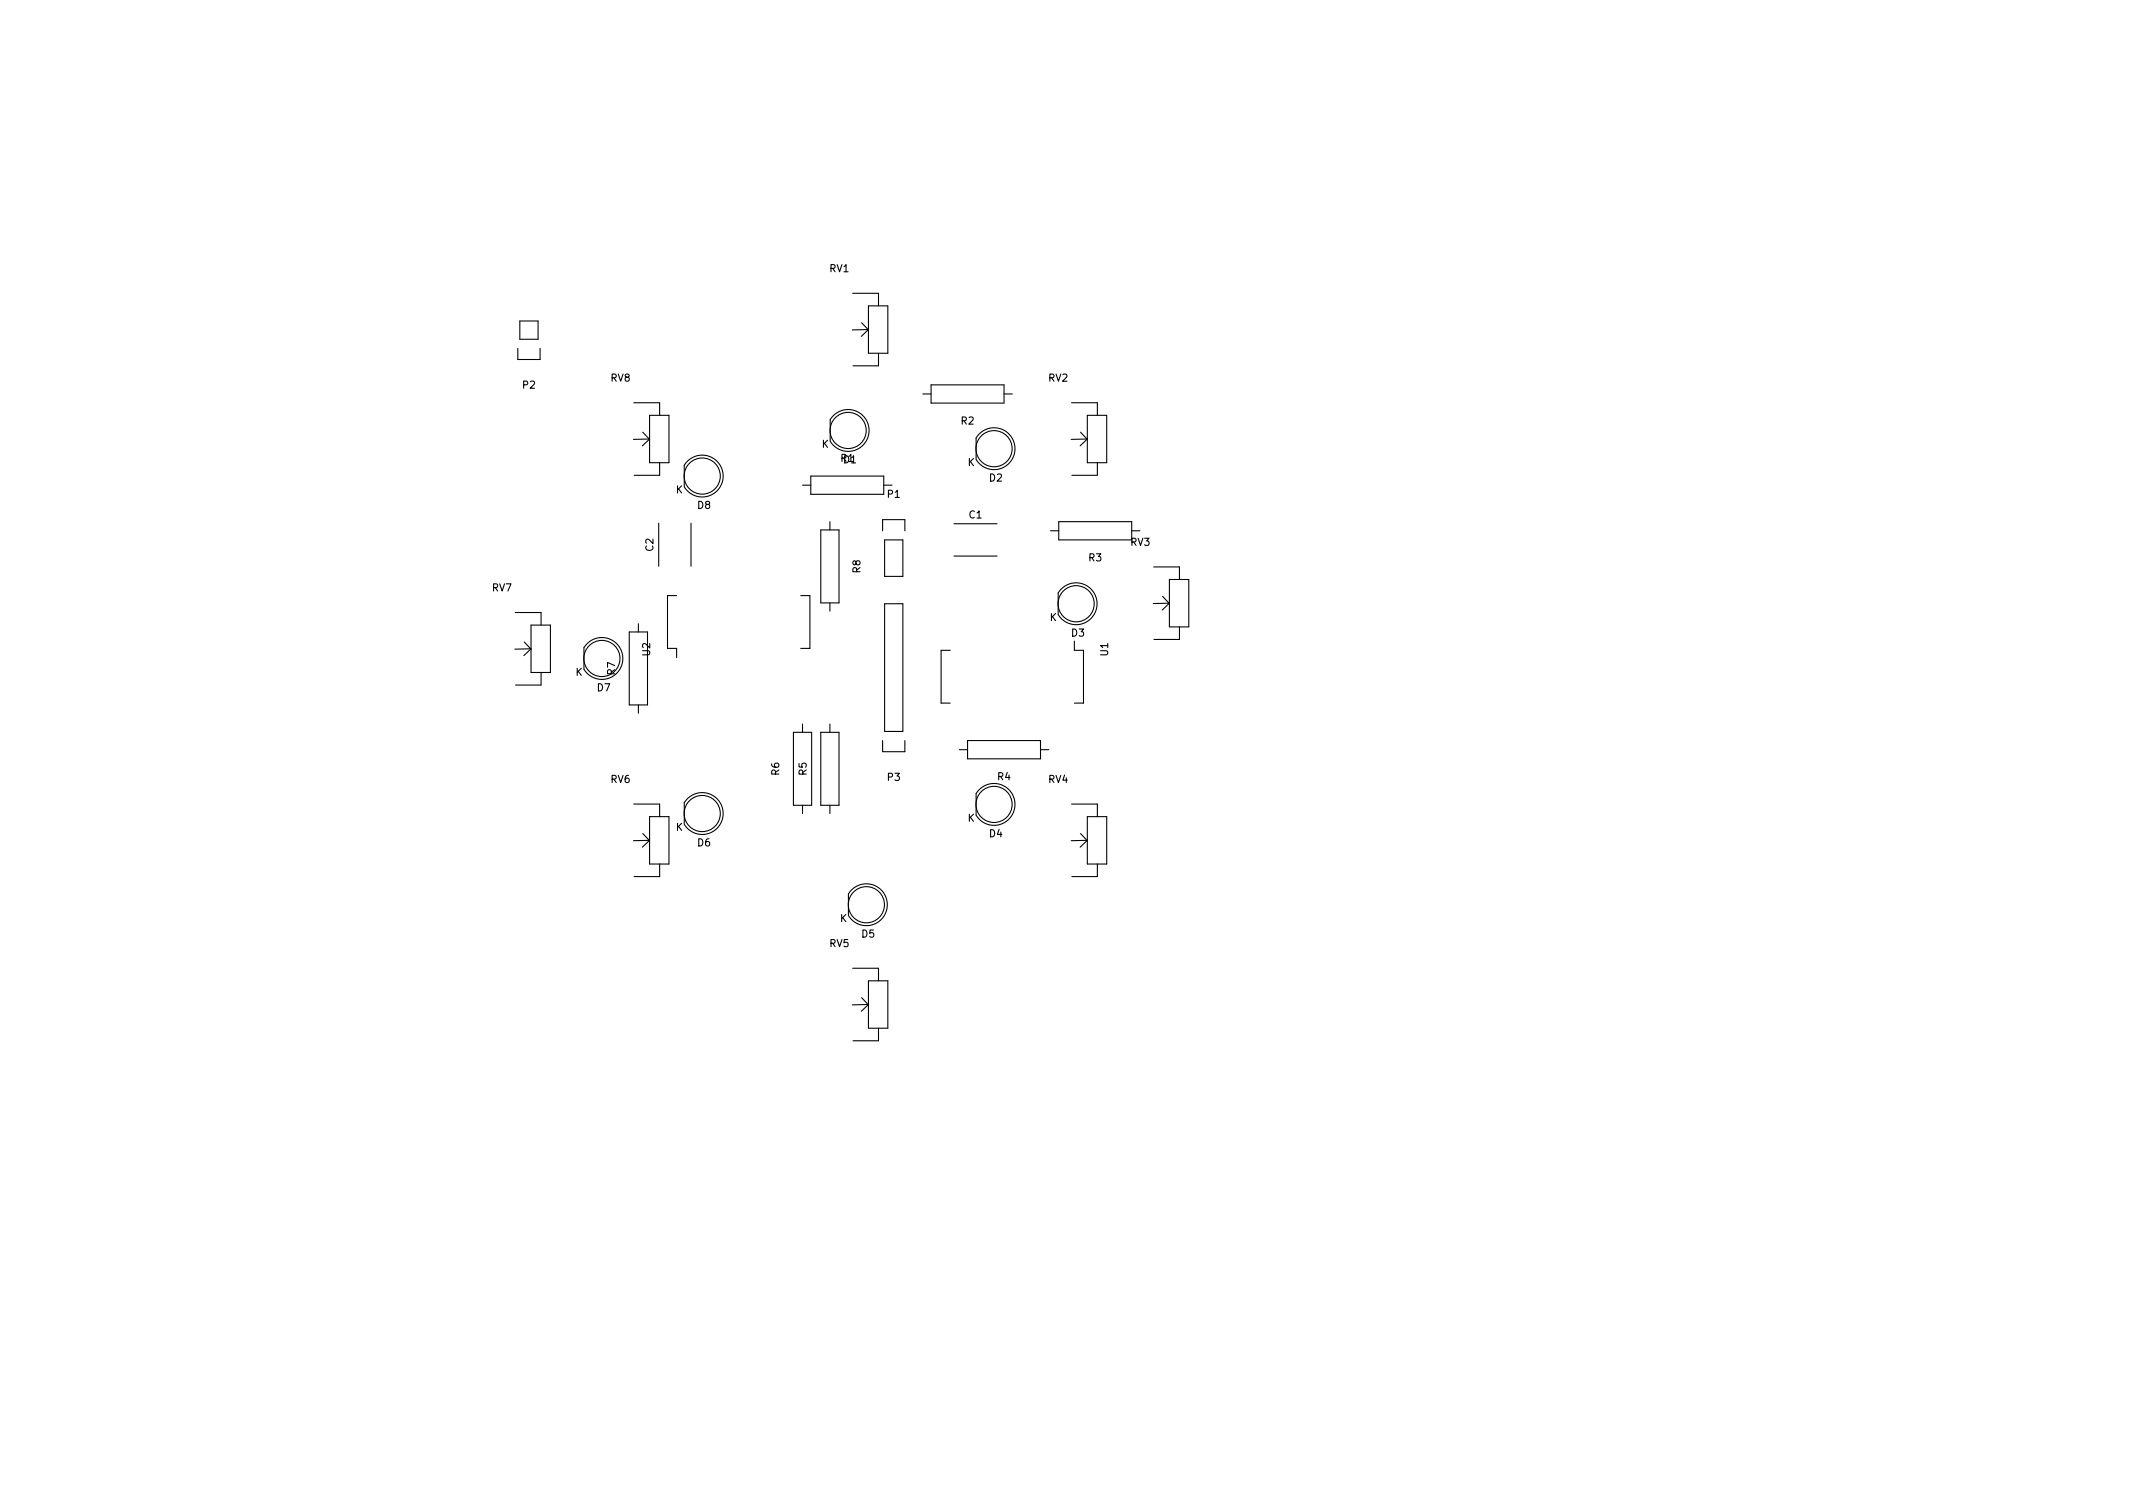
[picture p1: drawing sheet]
<svg xmlns="http://www.w3.org/2000/svg" width="297mm" height="210mm" viewBox="0 0 297 210" stroke-linecap="round" stroke-linejoin="round" font-family="sans-serif">
<defs><g id="words">
<g font-size="1.4">
<text x="115.5" y="37.9">RV1</text>
<text x="85.1" y="53.1">RV8</text>
<text x="146" y="53.1">RV2</text>
<text x="72.8" y="54.1">P2</text>
<text x="133.9" y="59.1">R2</text>
<text x="114.4" y="62.3">K</text>
<text x="117.5" y="64.5">D1</text>
<text x="134.8" y="64.9">K</text>
<text x="94.1" y="68.7">K</text>
<text x="97.2" y="70.9">D8</text>
<text x="123.6" y="69.3">P1</text>
<text x="137.8" y="67">D2</text>
<text x="91" y="76.7" transform="rotate(-90 91 76.7)">C2</text>
<text x="135" y="72.2">C1</text>
<text x="157.4" y="76">RV3</text>
<text x="68.5" y="82.3">RV7</text>
<text x="119.8" y="79.8" transform="rotate(-90 119.8 79.8)">R8</text>
<text x="151.6" y="78.2">R3</text>
<text x="146.2" y="86.5">K</text>
<text x="149.2" y="88.6">D3</text>
<text x="80.1" y="94.1">K</text>
<text x="85.7" y="94" transform="rotate(-90 85.7 94)">R7</text>
<text x="90.5" y="91.3" transform="rotate(-90 90.5 91.3)">U2</text>
<text x="154.3" y="91.3" transform="rotate(-90 154.3 91.3)">U1</text>
<text x="83.2" y="96.3">D7</text>
<text x="108.5" y="107.9" transform="rotate(-90 108.5 107.9)">R6</text>
<text x="112.3" y="107.9" transform="rotate(-90 112.3 107.9)">R5</text>
<text x="85.1" y="109">RV6</text>
<text x="123.6" y="108.7">P3</text>
<text x="138.9" y="108.6">R4</text>
<text x="146" y="109">RV4</text>
<text x="94.1" y="115.7">K</text>
<text x="97.2" y="117.8">D6</text>
<text x="134.8" y="114.4">K</text>
<text x="137.8" y="116.6">D4</text>
<text x="115.5" y="131.9">RV5</text>
<text x="117" y="128.4">K</text>
<text x="120" y="130.5">D5</text>
</g>
</g></defs>
<g fill="none" stroke="#000" stroke-width=".15">
<path d="M72.1 48.5v1.6h3.1v-1.6M72.4 44.7h2.5v2.5h-2.5zM88.3 56.1h3.6v1.7M90.5 57.8h2.7v6.6h-2.7zM116 57.9a2.92 2.92 0 0 1 4.3 .1 2.92 2.92 0 0 1-.5 4.3 2.92 2.92 0 0 1-4.2-.8v-3.1zM118.7 45.9h2.2l-1 .9M118.7 40.8h3.6v1.8M120 44.9l.9 1M120.9 42.6h2.7v6.6h-2.7zM122.3 49.2v1.7h-3.5M128.5 54.9h1.2M129.7 53.6h10.1v2.5h-10.1z"/>
<path d="M139.8 54.9h1.2M149.2 56.1h3.6v1.7M151.4 57.8h2.7v6.6h-2.7zM88.2 61.2l2.3-.1-1 1M89.5 60.2l1 1M91.7 72.9v6M91.9 64.4v1.8h-3.6M95.3 67.8v-3a2.92 2.92 0 0 1 4.4-.7 2.92 2.92 0 0 1 0 4.4 2.92 2.92 0 0 1-4.4-.7M96.2 72.9v6M111.8 67.6h1.1M112.9 66.3h10.2v2.5h-10.2zM114.3 73.8h2.5v10.1h-2.5z"/>
<path d="M115.6 72.6v1.2M122.9 73.9v-1.5h3.1v1.5M123.1 67.6h1.1M123.2 75.2h2.5v5.1h-2.5zM132.8 72.9h6.1M132.8 77.4h6.1M135.9 64v-3a2.92 2.92 0 0 1 4.4-.8 2.92 2.92 0 0 1 0 4.5 2.92 2.92 0 0 1-4.4-.7M146.3 73.9h1.1M147.4 72.6h10.2v2.6h-10.2zM149.2 61.2l2.2-.1-1 1M150.5 60.2l.9 1M152.8 64.4v1.8h-3.5"/>
<path d="M157.6 73.9h1.1M160.6 78.9h3.6v1.8M71.7 90.4l2.2-.1-1 1M71.7 85.3h3.6v1.7M73 89.4l.9 1M73.9 87h2.7v6.6h-2.7zM75.3 93.6v1.8h-3.5M81.7 89.7a2.92 2.92 0 0 1 4.3 .1 2.92 2.92 0 0 1-.4 4.2 2.92 2.92 0 0 1-4.3-.8v-3zM87.6 88h2.6v10.2h-2.6zM88.9 86.8v1.2M88.9 98.2v1.1M94.2 82.9h-1.2v7.4h1.2v1.3"/>
<path d="M111.5 82.9h1.3v7.4h-1.3M115.6 83.9v1.2M123.2 84.1h2.5v17.7h-2.5zM132.3 90.6h-1.2v7.3h1.2M147.4 85.6v-3a2.92 2.92 0 0 1 4.3-.8 2.92 2.92 0 0 1 .1 4.5 2.92 2.92 0 0 1-4.4-.7M149.6 89.3v1.3h1.3v7.3h-1.3M160.6 84h2.2l-1 .9M161.9 83l.9 1M162.8 80.7h2.7v6.6h-2.7zM164.2 87.3v1.7h-3.5M88.2 117.1l2.3-.1-1 1M88.3 112h3.6v1.7"/>
<path d="M89.5 116.1l1 1M90.5 113.7h2.7v6.6h-2.7zM95.3 114.8v-3a2.92 2.92 0 0 1 4.4-.8 2.92 2.92 0 0 1 0 4.5 2.92 2.92 0 0 1-4.4-.7M110.5 102h2.5v10.1h-2.5zM111.8 100.8v1.2M111.8 112.1v1.2M114.3 102h2.5v10.1h-2.5zM115.6 100.8v1.2M115.6 112.1v1.2M122.9 103.1v1.6h3.1v-1.6M133.6 104.4h1.1M134.7 103.1h10.2v2.6h-10.2z"/>
<path d="M135.9 113.5v-3a2.92 2.92 0 0 1 4.4-.7 2.92 2.92 0 0 1 0 4.4 2.92 2.92 0 0 1-4.4-.7M144.9 104.4h1.1M149.2 117.1l2.2-.1-1 1M149.2 112h3.6v1.7M150.5 116.1l.9 1M151.4 113.7h2.7v6.6h-2.7zM91.9 120.3v1.8h-3.6M118.5 124a2.92 2.92 0 0 1 4.3 0 2.92 2.92 0 0 1-.4 4.3 2.92 2.92 0 0 1-4.2-.8l-.1-3zM118.7 139.9h2.2l-1 .9M118.7 134.8h3.6v1.8M120 138.9l.9 1M120.9 136.6h2.7v6.6h-2.7z"/>
<path d="M152.8 120.3v1.8h-3.5M122.3 143.2v1.7h-3.5"/>
<circle cx="118.1" cy="59.9" r="2.52"/>
<circle cx="97.8" cy="66.3" r="2.52"/>
<circle cx="138.4" cy="62.5" r="2.52"/>
<circle cx="83.8" cy="91.7" r="2.52"/>
<circle cx="149.9" cy="84.1" r="2.52"/>
<circle cx="97.8" cy="113.3" r="2.52"/>
<circle cx="138.4" cy="112" r="2.52"/>
<circle cx="120.6" cy="126" r="2.52"/>
</g>
<use href="#words"/>
</svg>
